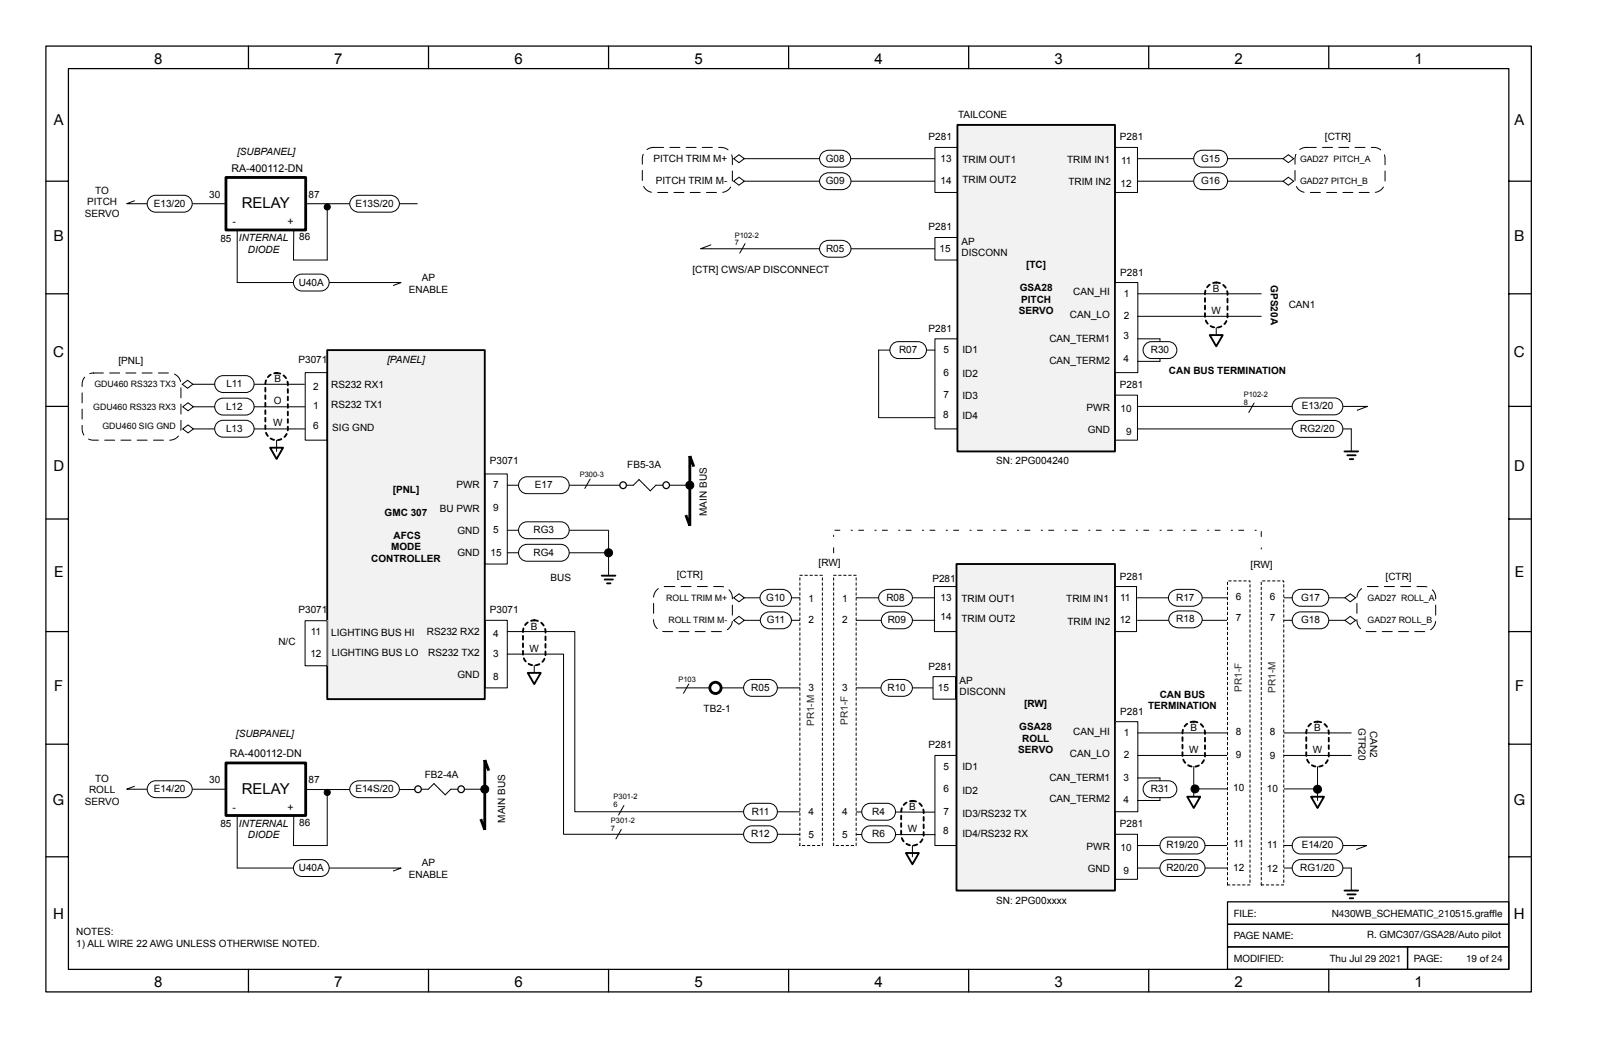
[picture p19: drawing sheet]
<svg xmlns="http://www.w3.org/2000/svg" width="432mm" height="279mm" viewBox="0 0 432 279" stroke-linecap="round" stroke-linejoin="round" font-family="sans-serif">
<defs><g id="words">
<g font-size="4">
<text x="41.3" y="17">8</text>
<text x="89.6" y="17">7</text>
<text x="137.9" y="17">6</text>
<text x="186.1" y="17">5</text>
<text x="234.4" y="17">4</text>
<text x="282.6" y="17">3</text>
<text x="330.9" y="17">2</text>
<text x="379.2" y="17">1</text>
<text x="14.4" y="33.5">A</text>
<text x="405.9" y="33.5">A</text>
<text x="64.8" y="55.8">RELAY</text>
<text x="14.3" y="64.5">B</text>
<text x="405.9" y="64.5">B</text>
<text x="14.3" y="95.5">C</text>
<text x="405.8" y="95.5">C</text>
<text x="14.3" y="126.1">D</text>
<text x="405.8" y="126.1">D</text>
<text x="14.5" y="154.6">E</text>
<text x="406" y="154.6">E</text>
<text x="14.6" y="185.1">F</text>
<text x="406.1" y="185.1">F</text>
<text x="14.2" y="215.7">G</text>
<text x="64.8" y="212.7">RELAY</text>
<text x="405.7" y="215.7">G</text>
<text x="14.3" y="246.2">H</text>
<text x="405.8" y="246.2">H</text>
<text x="41.3" y="264.4">8</text>
<text x="89.6" y="264.4">7</text>
<text x="137.9" y="264.4">6</text>
<text x="186.1" y="264.4">5</text>
<text x="234.4" y="264.4">4</text>
<text x="282.6" y="264.4">3</text>
<text x="330.9" y="264.4">2</text>
<text x="379.2" y="264.4">1</text>
</g>
<g font-size="2.8">
<text x="62" y="46.1">RA-400112-DN</text>
<text x="62.4" y="60.4">-</text>
<text x="77.1" y="60.4">+</text>
<text x="61.6" y="202.9">RA-400112-DN</text>
<text x="62.4" y="217.2">-</text>
<text x="77.1" y="217.2">+</text>
</g>
<g font-size="2.7">
<text x="256.8" y="31.6">TAILCONE</text>
<text x="63.6" y="41.5">[SUBPANEL]</text>
<text x="248.9" y="37.6">P281</text>
<text x="300.2" y="37.6">P281</text>
<text x="355.1" y="37.6">[CTR]</text>
<text x="175.1" y="43.3">PITCH TRIM M+</text>
<text x="221.3" y="43.3">G08</text>
<text x="252.1" y="43.3">13</text>
<text x="258" y="43.6">TRIM OUT1</text>
<text x="286" y="43.6">TRIM IN1</text>
<text x="300.5" y="44.1">11</text>
<text x="322" y="43.3">G15</text>
<text x="25.5" y="51.9">TO</text>
<text x="56.1" y="52.9">30</text>
<text x="82.7" y="52.9">87</text>
<text x="175.8" y="49.3">PITCH TRIM M-</text>
<text x="221.3" y="49.3">G09</text>
<text x="252.1" y="49.3">14</text>
<text x="258" y="49">TRIM OUT2</text>
<text x="286.4" y="49.7">TRIM IN2</text>
<text x="300.4" y="50.1">12</text>
<text x="322" y="49.3">G16</text>
<text x="22.7" y="58.1">SERVO</text>
<text x="23.4" y="55">PITCH</text>
<text x="41.2" y="55.4">E13/20</text>
<text x="95.3" y="55.4">E13S/20</text>
<text x="59.1" y="64.8">85</text>
<text x="64" y="64.6">INTERNAL</text>
<text x="80.2" y="64.4">86</text>
<text x="248.9" y="61.7">P281</text>
<text x="257.7" y="65.5">AP</text>
<text x="66.4" y="67.7">DIODE</text>
<text x="221.4" y="67.4">R05</text>
<text x="251.9" y="67.4">15</text>
<text x="257.7" y="68.7">DISCONN</text>
<text x="275.1" y="71.8">[TC]</text>
<text x="80.1" y="76.5">U40A</text>
<text x="113.1" y="75.3">AP</text>
<text x="185.6" y="73.1">[CTR] CWS/AP DISCONNECT</text>
<text x="273.3" y="77.9">GSA28</text>
<text x="300.3" y="73.8">P281</text>
<text x="340.6" y="76.4" transform="rotate(90 340.6 76.4)">GPS20A</text>
<text x="109.6" y="78.4">ENABLE</text>
<text x="273.7" y="81.1">PITCH</text>
<text x="287.7" y="79.1">CAN_HI</text>
<text x="301.2" y="79.5">1</text>
<text x="325.1" y="78.2">B</text>
<text x="345.4" y="82.5">CAN1</text>
<text x="248.9" y="88.9">P281</text>
<text x="273.1" y="84.2">SERVO</text>
<text x="286.8" y="85.2">CAN_LO</text>
<text x="301.2" y="85.5">2</text>
<text x="324.7" y="84.1">W</text>
<text x="241" y="94.6">R07</text>
<text x="252.9" y="94.6">5</text>
<text x="258" y="94.6">ID1</text>
<text x="281.3" y="91.7">CAN_TERM1</text>
<text x="301.1" y="90.8">3</text>
<text x="308.5" y="94.6">R30</text>
<text x="31.7" y="97.6">[PNL]</text>
<text x="80" y="97.3">P3071</text>
<text x="103.8" y="97.3">[PANEL]</text>
<text x="252.9" y="100.6">6</text>
<text x="258" y="100.9">ID2</text>
<text x="281.3" y="97.4">CAN_TERM2</text>
<text x="301.1" y="96.8">4</text>
<text x="313.3" y="100.3">CAN BUS TERMINATION</text>
<text x="60.7" y="103.7">L11</text>
<text x="73.6" y="102.4">B</text>
<text x="83.9" y="104.4">2</text>
<text x="88.8" y="104">RS232 RX1</text>
<text x="252.9" y="106.6">7</text>
<text x="258" y="107">ID3</text>
<text x="300.2" y="104">P281</text>
<text x="60.6" y="109.7">L12</text>
<text x="73.4" y="108.1">O</text>
<text x="83.9" y="109.7">1</text>
<text x="88.8" y="109.3">RS232 TX1</text>
<text x="252.8" y="111.9">8</text>
<text x="258" y="112.3">ID4</text>
<text x="291.3" y="110">PWR</text>
<text x="300.4" y="110.4">10</text>
<text x="348.9" y="109.7">E13/20</text>
<text x="60.6" y="115.6">L13</text>
<text x="73.2" y="114.2">W</text>
<text x="83.9" y="114.9">6</text>
<text x="89" y="115.4">SIG GND</text>
<text x="291.5" y="116">GND</text>
<text x="301.9" y="116.4">9</text>
<text x="348.5" y="115.7">RG2/20</text>
<text x="131.3" y="124.4">P3071</text>
<text x="168.1" y="125.5">FB5-3A</text>
<text x="267" y="124.4">SN: 2PG004240</text>
<text x="122.3" y="130.8">PWR</text>
<text x="132.2" y="130.8">7</text>
<text x="143.4" y="130.8">E17</text>
<text x="105.2" y="132.1">[PNL]</text>
<text x="117.9" y="137.1">BU PWR</text>
<text x="132.2" y="136.8">9</text>
<text x="103.1" y="138.2">GMC 307</text>
<text x="122.6" y="143.2">GND</text>
<text x="132.2" y="142.8">5</text>
<text x="143" y="142.8">RG3</text>
<text x="189.5" y="138.2" transform="rotate(-90 189.5 138.2)">MAIN BUS</text>
<text x="104.8" y="147.5">MODE</text>
<text x="105.5" y="144.3">AFCS</text>
<text x="122.6" y="148.9">GND</text>
<text x="131.5" y="148.9">15</text>
<text x="143" y="148.9">RG4</text>
<text x="99.5" y="150.6">CONTROLLER</text>
<text x="147.5" y="155.7">BUS</text>
<text x="181.4" y="154.9">[CTR]</text>
<text x="219.4" y="151.6">[RW]</text>
<text x="249.9" y="156">P281</text>
<text x="300.2" y="155.2">P281</text>
<text x="335.2" y="152.2">[RW]</text>
<text x="371.4" y="155.2">[CTR]</text>
<text x="205.4" y="160.9">G10</text>
<text x="216.7" y="161.3">1</text>
<text x="225.7" y="161.3">1</text>
<text x="237.6" y="160.9">R08</text>
<text x="252.1" y="160.9">13</text>
<text x="257.7" y="161.3">TRIM OUT1</text>
<text x="285.8" y="161.3">TRIM IN1</text>
<text x="300.2" y="160.9">11</text>
<text x="315.2" y="160.9">R17</text>
<text x="331.3" y="160.6">6</text>
<text x="340.3" y="160.8">6</text>
<text x="348.7" y="160.9">G17</text>
<text x="80" y="164.3">P3071</text>
<text x="131.3" y="164.3">P3071</text>
<text x="205.5" y="167">G11</text>
<text x="216.7" y="167">2</text>
<text x="225.7" y="167">2</text>
<text x="237.9" y="167">R09</text>
<text x="252.1" y="166.2">14</text>
<text x="257.7" y="166.6">TRIM OUT2</text>
<text x="286.1" y="167.3">TRIM IN2</text>
<text x="300.1" y="167">12</text>
<text x="315.3" y="166.7">R18</text>
<text x="331.3" y="166.3">7</text>
<text x="340.3" y="166.5">7</text>
<text x="348.7" y="167">G18</text>
<text x="74.6" y="172.7">N/C</text>
<text x="83.3" y="170.1">11</text>
<text x="88.8" y="170.4">LIGHTING BUS HI</text>
<text x="114.4" y="170">RS232 RX2</text>
<text x="132.2" y="170.7">4</text>
<text x="142.3" y="168.7">B</text>
<text x="83.2" y="176">12</text>
<text x="88.9" y="175.6">LIGHTING BUS LO</text>
<text x="114.8" y="175.7">RS232 TX2</text>
<text x="132.2" y="176">3</text>
<text x="141.9" y="174.6">W</text>
<text x="248.9" y="179.4">P281</text>
<text x="122.6" y="181.7">GND</text>
<text x="132.2" y="182.1">8</text>
<text x="201.4" y="185.1">R05</text>
<text x="216.7" y="185.1">3</text>
<text x="225.7" y="185.1">3</text>
<text x="237.9" y="185.1">R10</text>
<text x="251.4" y="185.1">15</text>
<text x="257.2" y="183.2">AP</text>
<text x="188.6" y="190.8">TB2-1</text>
<text x="257.2" y="186.3">DISCONN</text>
<text x="274.5" y="189.5">[RW]</text>
<text x="300.3" y="191.4">P281</text>
<text x="307.7" y="190">TERMINATION</text>
<text x="310.8" y="186.9">CAN BUS</text>
<text x="63.2" y="197.6">[SUBPANEL]</text>
<text x="273.2" y="195.6">GSA28</text>
<text x="287.7" y="196.8">CAN_HI</text>
<text x="301.2" y="197.1">1</text>
<text x="319.1" y="195.9">B</text>
<text x="331.3" y="196.8">8</text>
<text x="340.3" y="197">8</text>
<text x="352.2" y="195.9">B</text>
<text x="364.2" y="195" transform="rotate(90 364.2 195)">GTR20</text>
<text x="367.3" y="195.8" transform="rotate(90 367.3 195.8)">CAN2</text>
<text x="248.9" y="200.5">P281</text>
<text x="272.9" y="201.8">SERVO</text>
<text x="274" y="198.7">ROLL</text>
<text x="286.8" y="202.8">CAN_LO</text>
<text x="301.2" y="203.2">2</text>
<text x="318.7" y="201.8">W</text>
<text x="331.3" y="203.2">9</text>
<text x="340.3" y="203.3">9</text>
<text x="351.9" y="201.8">W</text>
<text x="25.5" y="209.4">TO</text>
<text x="56.1" y="209.8">30</text>
<text x="82.7" y="209.8">87</text>
<text x="113.8" y="208.4">FB2-4A</text>
<text x="252.9" y="206.2">5</text>
<text x="258" y="206.3">ID1</text>
<text x="281.3" y="209.2">CAN_TERM1</text>
<text x="301.1" y="209.2">3</text>
<text x="22.7" y="215.7">SERVO</text>
<text x="23.9" y="212.5">ROLL</text>
<text x="41.2" y="212.2">E14/20</text>
<text x="95.3" y="212.2">E14S/20</text>
<text x="252.9" y="212.2">6</text>
<text x="258" y="212.7">ID2</text>
<text x="281.3" y="214.9">CAN_TERM2</text>
<text x="301.1" y="215.2">4</text>
<text x="308.5" y="212.2">R31</text>
<text x="330.5" y="211.9">10</text>
<text x="339.6" y="212">10</text>
<text x="59.1" y="221.6">85</text>
<text x="64" y="221.5">INTERNAL</text>
<text x="80.2" y="221.3">86</text>
<text x="135.4" y="220.4" transform="rotate(-90 135.4 220.4)">MAIN BUS</text>
<text x="201.5" y="218.2">R11</text>
<text x="216.7" y="218.2">4</text>
<text x="225.7" y="218.2">4</text>
<text x="233.8" y="218.2">R4</text>
<text x="243.7" y="217.1">B</text>
<text x="252.9" y="218.2">7</text>
<text x="258" y="218.7">ID3/RS232 TX</text>
<text x="300.2" y="221.6">P281</text>
<text x="66.4" y="224.6">DIODE</text>
<text x="201.4" y="224.3">R12</text>
<text x="216.7" y="224.6">5</text>
<text x="225.7" y="224.6">5</text>
<text x="233.8" y="224.3">R6</text>
<text x="243.3" y="223">W</text>
<text x="252.8" y="223.5">8</text>
<text x="258" y="224.1">ID4/RS232 RX</text>
<text x="291.3" y="227.6">PWR</text>
<text x="312.6" y="227.3">R19/20</text>
<text x="330.6" y="227">11</text>
<text x="339.7" y="227.1">11</text>
<text x="348.9" y="227.3">E14/20</text>
<text x="80.1" y="233.3">U40A</text>
<text x="113.1" y="232.1">AP</text>
<text x="291.5" y="233.7">GND</text>
<text x="300.4" y="228">10</text>
<text x="312.6" y="233.3">R20/20</text>
<text x="330.5" y="233.3">12</text>
<text x="339.6" y="233.5">12</text>
<text x="348.5" y="233.3">RG1/20</text>
<text x="109.6" y="235.2">ENABLE</text>
<text x="301.1" y="234.1">9</text>
<text x="267" y="242">SN: 2PG00xxxx</text>
<text x="330.7" y="245.6">FILE:</text>
<text x="356.9" y="245.6">N430WB_SCHEMATIC_210515.grafe</text>
<text x="399.2" y="245.6">f</text>
<text x="399.2" y="245.6">l</text>
<text x="20.4" y="250.5">NOTES:</text>
<text x="330.7" y="251.6">PAGE NAME:</text>
<text x="366.5" y="251.2">R. GMC307/GSA28/Auto pilot</text>
<text x="20.4" y="253.6">1) ALL WIRE 22 AWG UNLESS OTHERWISE NOTED.</text>
<text x="330.7" y="257.6">MODIFIED:</text>
<text x="356.4" y="257.6">Thu Jul 29 2021</text>
<text x="378.9" y="257.6">PAGE:</text>
<text x="393" y="257.6">19 of 24</text>
</g>
<g font-size="2.7" fill="#262626">
<text x="332.8" y="185.3" transform="rotate(-90 332.8 185.3)">PR1-F</text>
<text x="341.9" y="185.6" transform="rotate(-90 341.9 185.6)">PR1-M</text>
<text x="218.2" y="194.5" transform="rotate(-90 218.2 194.5)">PR1-M</text>
<text x="227.3" y="194.2" transform="rotate(-90 227.3 194.2)">PR1-F</text>
</g>
<g font-size="2.3">
<text x="348.4" y="43.3">GAD27 PITCH_A</text>
<text x="348.4" y="49.3">GAD27 PITCH_B</text>
<text x="25.3" y="103.7">GDU460 RS323 TX3</text>
<text x="25" y="109.8">GDU460 RS323 RX3</text>
<text x="27.5" y="114.9">GDU460 SIG GND</text>
<text x="178.6" y="160.9">ROLL TRIM M+</text>
<text x="366.5" y="160.9">GAD27 ROLL_A</text>
<text x="179.2" y="167">ROLL TRIM M-</text>
<text x="366.5" y="167">GAD27 ROLL_B</text>
</g>
<g font-size="2">
<text x="196.9" y="63.6">P102-2</text>
<text x="196.9" y="65.7">7</text>
<text x="333.4" y="106.3">P102-2</text>
<text x="333.4" y="108.4">8</text>
<text x="155.4" y="127.7">P300-3</text>
<text x="181.8" y="182.6">P103</text>
<text x="164.5" y="214.1">P301-2</text>
<text x="163.7" y="220.5">P301-2</text>
<text x="164.5" y="216.2">6</text>
<text x="163.7" y="222.6">7</text>
</g>
</g></defs>
<g fill="none" stroke="#000" stroke-width=".27">
<path d="M196.7 48.5l1.4-1 1.4 1-1.4 1.1zM196.7 42.5l1.4-1.1 1.4 1.1-1.4 1.1zM199.5 48.5h51.1M199.5 42.5h51.1M190.6 65.6l-2.8 1h62.8M243.9 184.3h6.7M321.4 211.3h32.1M304.9 226.5h61.5l-2.9 1.1"/>
<circle cx="320.3" cy="211.3" r="1.07"/>
</g>
<circle cx="320.3" cy="211.3" r="1.07" fill="#000"/>
<path d="M250.6 90.8h6v24.1h-6z" fill="#fff"/>
<path d="M250.6 90.8h6v24.1h-6z" fill="none" stroke="#000" stroke-width=".27"/>
<path d="M130.1 166.2h5.9v18.1h-5.9z" fill="#fff"/>
<path d="M130.1 166.2h5.9v18.1h-5.9z" fill="none" stroke="#000" stroke-width=".27"/>
<path d="M81.8 99.8h5.9v18.1h-5.9z" fill="#fff"/>
<path d="M81.8 99.8h5.9v18.1h-5.9z" fill="none" stroke="#000" stroke-width=".27"/>
<path d="M129.9 127h6.1v24.1h-6.1z" fill="#fff"/>
<path d="M129.9 127h6.1v24.1h-6.1z" fill="none" stroke="#000" stroke-width=".27"/>
<path d="M250.6 63.6h6v6.1h-6z" fill="#fff"/>
<path d="M250.6 63.6h6v6.1h-6z" fill="none" stroke="#000" stroke-width=".27"/>
<path d="M250.6 202.4h6v24.1h-6z" fill="#fff"/>
<path d="M250.6 202.4h6v24.1h-6z" fill="none" stroke="#000" stroke-width=".27"/>
<path d="M298.8 223.5h6.1v12h-6.1z" fill="#fff"/>
<path d="M298.8 223.5h6.1v12h-6.1z" fill="none" stroke="#000" stroke-width=".27"/>
<path d="M298.8 105.9h6.1v12h-6.1z" fill="#fff"/>
<path d="M298.8 105.9h6.1v12h-6.1z" fill="none" stroke="#000" stroke-width=".27"/>
<path d="M250.5 157.1h5.9v12.1h-5.9z" fill="#fff"/>
<path d="M250.5 157.1h5.9v12.1h-5.9z" fill="none" stroke="#000" stroke-width=".27"/>
<path d="M298.8 39.5h6.1v12.1h-6.1z" fill="#fff"/>
<path d="M298.8 39.5h6.1v12.1h-6.1z" fill="none" stroke="#000" stroke-width=".27"/>
<path d="M250.6 39.5h6v12.1h-6z" fill="#fff"/>
<path d="M250.6 39.5h6v12.1h-6z" fill="none" stroke="#000" stroke-width=".27"/>
<path d="M256.6 33.5h42.2v87.4h-42.2z" fill="#f2f2f2"/>
<path d="M256.6 33.5h42.2v87.4h-42.2z" fill="none" stroke="#000" stroke-width=".5"/>
<path d="M298.6 157.1h6v12.1h-6z" fill="#fff"/>
<path d="M298.6 157.1h6v12.1h-6z" fill="none" stroke="#000" stroke-width=".27"/>
<path d="M256.4 151.1h42.4v87.5h-42.4z" fill="#f2f2f2"/>
<path d="M256.4 151.1h42.4v87.5h-42.4z" fill="none" stroke="#000" stroke-width=".5"/>
<path d="M196.7 166.2l1.4-1.1 1.4 1.1-1.4 1zM196.7 160.1l1.4-1 1.4 1-1.4 1.1zM199.5 166.2h51.1M199.5 160.1h51" fill="none" stroke="#000" stroke-width=".27"/>
<path d="M176.3 157.8l1.2-.6 .7-.1h15.1a3 3 0 0 1 3 3v6.1a3 3 0 0 1-3 3h-15.1a3 3 0 0 1-3-3v-6.1a3 3 0 0 1 1.1-2.3z" fill="#fff"/>
<path d="M175.8 158.3a3 3 0 0 1 2.4-1.2h15.1a3 3 0 0 1 3 3v6.1a3 3 0 0 1-3 3h-15.1a3 3 0 0 1-3-3v-6.1l.1-.6z" fill="none" stroke="#000" stroke-width=".27" stroke-dasharray="2.7 1.7"/>
<path d="M172.8 40.6a3 3 0 0 1 2.4-1.1h18.1a3 3 0 0 1 3 3v6a3 3 0 0 1-3 3.1h-18.1a3 3 0 0 1-3-3.1v-6v-.7z" fill="#fff"/>
<path d="M173.3 40.2l1.2-.6 .7-.1h18.1a3 3 0 0 1 3 3v6a3 3 0 0 1-3 3.1h-18.1a3 3 0 0 1-3-3.1v-6a3 3 0 0 1 1.1-2.3z" fill="none" stroke="#000" stroke-width=".27" stroke-dasharray="2.7 1.7"/>
<path d="M220.2 41.1a2.6 2.6 0 0 1 2-.9h3.3a2.27 2.27 0 0 1 2.5 2.3 2.27 2.27 0 0 1-2.5 2.3h-3.3a2.25 2.25 0 0 1-2.2-1.2 2.25 2.25 0 0 1 .2-2.5z" fill="#fff"/>
<path d="M220.2 41.1a2.6 2.6 0 0 1 2-.9h3.3a2.27 2.27 0 0 1 2.5 2.3 2.27 2.27 0 0 1-2.5 2.3h-3.3a2.25 2.25 0 0 1-2.2-1.2 2.25 2.25 0 0 1 .2-2.5z" fill="none" stroke="#000" stroke-width=".27"/>
<path d="M220.2 47.1a2.64 2.64 0 0 1 2-.8h3.4a2.28 2.28 0 0 1 2.5 2.2 2.28 2.28 0 0 1-2.5 2.3h-3.4a2.25 2.25 0 0 1-2.2-1.2 2.25 2.25 0 0 1 .2-2.5z" fill="#fff"/>
<path d="M220.2 47.1a2.64 2.64 0 0 1 2-.8h3.4a2.28 2.28 0 0 1 2.5 2.2 2.28 2.28 0 0 1-2.5 2.3h-3.4a2.25 2.25 0 0 1-2.2-1.2 2.25 2.25 0 0 1 .2-2.5z" fill="none" stroke="#000" stroke-width=".27"/>
<path d="M348.2 40.2l1.2-.6 .7-.1h18.1a3 3 0 0 1 3 3v6a3 3 0 0 1-3 3.1h-18.1a3 3 0 0 1-3-3.1v-6a3 3 0 0 1 1.1-2.3z" fill="#fff"/>
<path d="M348.2 40.2l1.2-.6 .7-.1h18.1a3 3 0 0 1 3 3v6a3 3 0 0 1-3 3.1h-18.1a3 3 0 0 1-3-3.1v-6a3 3 0 0 1 1.1-2.3z" fill="none" stroke="#000" stroke-width=".27" stroke-dasharray="2.7 1.7"/>
<path d="M329 42.5h14.9M329 48.5h14.9M343.9 42.5l1.4-1.1 1.5 1.1-1.5 1.1zM343.9 48.5l1.4-1 1.5 1-1.5 1.1z" fill="none" stroke="#000" stroke-width=".27"/>
<path d="M364.4 158.3a3 3 0 0 1 2.3-1.2h15.1a3 3 0 0 1 3 3v6.1a3 3 0 0 1-3 3h-15.1a3 3 0 0 1-3-3v-6.1l.1-.6z" fill="#fff"/>
<path d="M364.8 157.8l1.2-.6 .7-.1h15.1a3 3 0 0 1 3 3v6.1a3 3 0 0 1-3 3h-15.1a3 3 0 0 1-3-3v-6.1a3 3 0 0 1 1.1-2.3z" fill="none" stroke="#000" stroke-width=".27" stroke-dasharray="2.7 1.7"/>
<path d="M304.9 160.1h55.6M304.9 166.2h55.6M360.5 160.1l1.4-1 1.4 1-1.4 1.1zM360.5 166.2l1.4-1.1 1.4 1.1-1.4 1z" fill="none" stroke="#000" stroke-width=".27"/>
<path d="M347 158.5l1-.5 .6-.1h5.3a2.26 2.26 0 0 1 2.3 2.2 2.26 2.26 0 0 1-2.3 2.3h-5.3a2.26 2.26 0 0 1-2.1-1.4 2.26 2.26 0 0 1 .5-2.5z" fill="#fff"/>
<path d="M347 158.5l1-.5 .6-.1h5.3a2.26 2.26 0 0 1 2.3 2.2 2.26 2.26 0 0 1-2.3 2.3h-5.3a2.26 2.26 0 0 1-2.1-1.4 2.26 2.26 0 0 1 .5-2.5z" fill="none" stroke="#000" stroke-width=".27"/>
<path d="M347 164.6l1-.6 .6-.1h5.3a2.26 2.26 0 0 1 2.3 2.3 2.26 2.26 0 0 1-2.3 2.2h-5.3a2.26 2.26 0 0 1-2.1-1.4 2.26 2.26 0 0 1 .5-2.4z" fill="#fff"/>
<path d="M347 164.6l1-.6 .6-.1h5.3a2.26 2.26 0 0 1 2.3 2.3 2.26 2.26 0 0 1-2.3 2.2h-5.3a2.26 2.26 0 0 1-2.1-1.4 2.26 2.26 0 0 1 .5-2.4z" fill="none" stroke="#000" stroke-width=".27"/>
<path d="M298.9 193.3h6.1v24.2h-6.1z" fill="#fff"/>
<path d="M298.9 193.3h6.1v24.2h-6.1zM305 196.3h57.2M305 202.4h57.2M320 205.4v9" fill="none" stroke="#000" stroke-width=".27"/>
<path d="M317.6 194.5a3 3 0 0 1 3.4-1 3 3 0 0 1 2 2.8v6.1a3 3 0 0 1-3 3 3 3 0 0 1-3.1-3v-6.1l.1-.7z" fill="none" stroke="#000" stroke-width=".5" stroke-dasharray="1 1"/>
<path d="M318.2 213.4h3.5l-1.7 3z" fill="#fff"/>
<path d="M318.2 213.4h3.5l-1.7 3z" fill="none" stroke="#000" stroke-width=".5"/>
<path d="M298.9 75.7h6.1v24.1h-6.1z" fill="#fff"/>
<path d="M298.9 75.7h6.1v24.1h-6.1zM329 78.7h9.1M326 87.8v3M329 84.7h9.1" fill="none" stroke="#000" stroke-width=".27"/>
<path d="M323.6 76.8a3 3 0 0 1 3.4-.9 3 3 0 0 1 2 2.8v6a3 3 0 0 1-3 3.1 3 3 0 0 1-3-3.1v-6l.1-.7z" fill="none" stroke="#000" stroke-width=".5" stroke-dasharray="1 1"/>
<path d="M324.3 89.8h3.4l-1.7 3z" fill="#fff"/>
<path d="M324.3 89.8h3.4l-1.7 3z" fill="none" stroke="#000" stroke-width=".5"/>
<path d="M250.6 93.8h-15.1v18.1h15.1M304.9 114.9h57.3v6M304.9 232.5h57.3v6.1" fill="none" stroke="#000" stroke-width=".27"/>
<path d="M129.9 206.4v13" fill="none" stroke="#000" stroke-width=".75"/>
<path d="M128.9 219.4l1 2.9v-2.9M129.9 206.4v-2.8l1.1 2.8" fill="none" stroke="#000" stroke-width=".75" stroke-linecap="butt"/>
<path d="M239.2 92.2l1-.6 .6-.1h5.3a2.26 2.26 0 0 1 2.2 2.3 2.26 2.26 0 0 1-2.2 2.2h-5.3a2.26 2.26 0 0 1-2.1-1.3 2.26 2.26 0 0 1 .5-2.5z" fill="#fff"/>
<path d="M239.2 92.2l1-.6 .6-.1h5.3a2.26 2.26 0 0 1 2.2 2.3 2.26 2.26 0 0 1-2.2 2.2h-5.3a2.26 2.26 0 0 1-2.1-1.3 2.26 2.26 0 0 1 .5-2.5zM205.3 217.5l45.2 .1M205.3 223.5l45.3 .1" fill="none" stroke="#000" stroke-width=".27"/>
<path d="M242.2 215.7a3 3 0 0 1 3.4-1 3 3 0 0 1 2 2.9v5.9a3 3 0 0 1-3 3 3 3 0 0 1-3.1-3v-5.9l.1-.7z" fill="none" stroke="#000" stroke-width=".5" stroke-dasharray="1 1"/>
<path d="M242.8 228.5h3.5l-1.7 3z" fill="#fff"/>
<path d="M242.8 228.5h3.5l-1.7 3z" fill="none" stroke="#000" stroke-width=".5"/>
<path d="M244.6 226.5v3" fill="none" stroke="#000" stroke-width=".27"/>
<path d="M231.6 215.9l1-.6 .6-.1h4.6a2.26 2.26 0 0 1 2.2 2.3 2.26 2.26 0 0 1-2.2 2.2h-4.6a2.26 2.26 0 0 1-2-1.4 2.26 2.26 0 0 1 .4-2.4z" fill="#fff"/>
<path d="M231.6 215.9l1-.6 .6-.1h4.6a2.26 2.26 0 0 1 2.2 2.3 2.26 2.26 0 0 1-2.2 2.2h-4.6a2.26 2.26 0 0 1-2-1.4 2.26 2.26 0 0 1 .4-2.4z" fill="none" stroke="#000" stroke-width=".27"/>
<path d="M231.6 221.9l1-.6 .6-.1h4.6a2.26 2.26 0 0 1 2.2 2.3 2.26 2.26 0 0 1-2.2 2.2h-4.6a2.26 2.26 0 0 1-2-1.3 2.26 2.26 0 0 1 .4-2.5z" fill="#fff"/>
<path d="M231.6 221.9l1-.6 .6-.1h4.6a2.26 2.26 0 0 1 2.2 2.3 2.26 2.26 0 0 1-2.2 2.2h-4.6a2.26 2.26 0 0 1-2-1.3 2.26 2.26 0 0 1 .4-2.5z" fill="none" stroke="#000" stroke-width=".27"/>
<path d="M250.1 181.3h6v6h-6z" fill="#fff"/>
<path d="M305.1 108.9h61.4l-2.8 1M181.2 184.3h62.9M250.1 181.3h6v6h-6z" fill="none" stroke="#000" stroke-width=".27"/>
<path d="M87.7 93.8h42.2v93.5h-42.2z" fill="#f2f2f2"/>
<path d="M87.7 93.8h42.2v93.5h-42.2z" fill="none" stroke="#000" stroke-width=".5"/>
<g fill="none" stroke="#000" stroke-width=".27">
<path d="M136 130h31M136 142h27.1M136 148.1h26M163.1 142.1v12.1"/>
<circle cx="163.1" cy="148.1" r="1.07"/>
</g>
<circle cx="163.1" cy="148.1" r="1.07" fill="#000"/>
<path d="M81.8 166.3h5.9v12h-5.9z" fill="#fff"/>
<path d="M48.9 102.9l1.4-1 1.4 1-1.4 1.1zM49 109l1.4-1.1 1.4 1.1-1.4 1zM51.7 102.9h29.9M51.8 109h29.9M81.8 166.3h5.9v12h-5.9zM136 175.2h15.1v48.3h54.2M136 169.2h18.1v48.3h51.2" fill="none" stroke="#000" stroke-width=".27"/>
<path d="M71.8 101.1a3 3 0 0 1 3.3-1 3 3 0 0 1 2.1 2.8v12a3 3 0 0 1-3.1 3 3 3 0 0 1-3-3v-12l.1-.7z" fill="none" stroke="#000" stroke-width=".5" stroke-dasharray="1 1"/>
<path d="M72.4 119.9h3.5l-1.8 3z" fill="#fff"/>
<path d="M72.4 119.9h3.5l-1.8 3z" fill="none" stroke="#000" stroke-width=".5"/>
<path d="M74.1 117.9v3" fill="none" stroke="#000" stroke-width=".27"/>
<path d="M22.7 101.1a3 3 0 0 1 2.3-1.2h20.5a3 3 0 0 1 3 3v12a3 3 0 0 1-3 3h-20.5a3 3 0 0 1-3-3v-12l.1-.7z" fill="#fff"/>
<path d="M22.7 101.1a3 3 0 0 1 2.3-1.2h20.5a3 3 0 0 1 3 3v12a3 3 0 0 1-3 3h-20.5a3 3 0 0 1-3-3v-12l.1-.7z" fill="none" stroke="#000" stroke-width=".27" stroke-dasharray="2.7 1.7"/>
<path d="M58.2 101.3l1-.6 .6-.1h6a2.26 2.26 0 0 1 2.3 2.3 2.26 2.26 0 0 1-2.3 2.2h-6a2.26 2.26 0 0 1-2.1-1.3 2.26 2.26 0 0 1 .5-2.5z" fill="#fff"/>
<path d="M58.2 101.3l1-.6 .6-.1h6a2.26 2.26 0 0 1 2.3 2.3 2.26 2.26 0 0 1-2.3 2.2h-6a2.26 2.26 0 0 1-2.1-1.3 2.26 2.26 0 0 1 .5-2.5z" fill="none" stroke="#000" stroke-width=".27"/>
<path d="M58.2 107.3l1-.6h.6h6a2.26 2.26 0 0 1 2.3 2.2 2.26 2.26 0 0 1-2.3 2.3h-6a2.26 2.26 0 0 1-2.1-1.4 2.26 2.26 0 0 1 .5-2.5z" fill="#fff"/>
<path d="M49 114.9l1.4-1.1 1.4 1.1-1.4 1.1zM51.8 114.9h29.9M58.2 107.3l1-.6h.6h6a2.26 2.26 0 0 1 2.3 2.2 2.26 2.26 0 0 1-2.3 2.3h-6a2.26 2.26 0 0 1-2.1-1.4 2.26 2.26 0 0 1 .5-2.5z" fill="none" stroke="#000" stroke-width=".27"/>
<path d="M58.2 113.2l1-.5 .6-.1h6a2.26 2.26 0 0 1 2.3 2.2 2.26 2.26 0 0 1-2.3 2.3h-6a2.26 2.26 0 0 1-2.1-1.4 2.26 2.26 0 0 1 .5-2.5z" fill="#fff"/>
<path d="M58.2 113.2l1-.5 .6-.1h6a2.26 2.26 0 0 1 2.3 2.2 2.26 2.26 0 0 1-2.3 2.3h-6a2.26 2.26 0 0 1-2.1-1.4 2.26 2.26 0 0 1 .5-2.5z" fill="none" stroke="#000" stroke-width=".27"/>
<path d="M161.3 154.2h3.6M162.1 155.2h2.2M162.7 156.3h.9" fill="none" stroke="#000" stroke-width=".5"/>
<path d="M347 224.9l1-.6 .6-.1h9.1a2.26 2.26 0 0 1 2.2 2.3 2.26 2.26 0 0 1-2.2 2.3h-9.1a2.26 2.26 0 0 1-2.1-1.4 2.26 2.26 0 0 1 .5-2.5z" fill="#fff"/>
<path d="M347 224.9l1-.6 .6-.1h9.1a2.26 2.26 0 0 1 2.2 2.3 2.26 2.26 0 0 1-2.2 2.3h-9.1a2.26 2.26 0 0 1-2.1-1.4 2.26 2.26 0 0 1 .5-2.5z" fill="none" stroke="#000" stroke-width=".27"/>
<path d="M347 230.9l1-.5 .6-.1h9.1a2.26 2.26 0 0 1 2.2 2.2 2.26 2.26 0 0 1-2.2 2.3h-9.1a2.26 2.26 0 0 1-2.1-1.4 2.26 2.26 0 0 1 .5-2.5z" fill="#fff"/>
<path d="M347 230.9l1-.5 .6-.1h9.1a2.26 2.26 0 0 1 2.2 2.2 2.26 2.26 0 0 1-2.2 2.3h-9.1a2.26 2.26 0 0 1-2.1-1.4 2.26 2.26 0 0 1 .5-2.5z" fill="none" stroke="#000" stroke-width=".27"/>
<path d="M347 107.3l1-.6 .6-.1h9.1a2.26 2.26 0 0 1 2.2 2.3 2.26 2.26 0 0 1-2.2 2.2h-9.1a2.26 2.26 0 0 1-2.1-1.4 2.26 2.26 0 0 1 .5-2.4z" fill="#fff"/>
<path d="M347 107.3l1-.6 .6-.1h9.1a2.26 2.26 0 0 1 2.2 2.3 2.26 2.26 0 0 1-2.2 2.2h-9.1a2.26 2.26 0 0 1-2.1-1.4 2.26 2.26 0 0 1 .5-2.4z" fill="none" stroke="#000" stroke-width=".27"/>
<path d="M347 113.3l1-.6 .6-.1h9.1a2.26 2.26 0 0 1 2.2 2.3 2.26 2.26 0 0 1-2.2 2.3h-9.1a2.26 2.26 0 0 1-2.1-1.4 2.26 2.26 0 0 1 .5-2.5z" fill="#fff"/>
<path d="M347 113.3l1-.6 .6-.1h9.1a2.26 2.26 0 0 1 2.2 2.3 2.26 2.26 0 0 1-2.2 2.3h-9.1a2.26 2.26 0 0 1-2.1-1.4 2.26 2.26 0 0 1 .5-2.5z" fill="none" stroke="#000" stroke-width=".27"/>
<path d="M360.4 120.9h3.6M361.1 122h2.3M361.8 123h.9M360.4 238.6h3.6M361.1 239.6h2.3M361.8 240.6h.9" fill="none" stroke="#000" stroke-width=".5"/>
<path d="M139.6 128.4l1-.6 .6-.1h9.1a2.26 2.26 0 0 1 2.3 2.3 2.26 2.26 0 0 1-2.3 2.2h-9.1a2.26 2.26 0 0 1-2-1.4 2.26 2.26 0 0 1 .4-2.4z" fill="#fff"/>
<path d="M139.6 128.4l1-.6 .6-.1h9.1a2.26 2.26 0 0 1 2.3 2.3 2.26 2.26 0 0 1-2.3 2.2h-9.1a2.26 2.26 0 0 1-2-1.4 2.26 2.26 0 0 1 .4-2.4z" fill="none" stroke="#000" stroke-width=".27"/>
<path d="M139.6 140.4l1-.5 .6-.1h9.1a2.26 2.26 0 0 1 2.3 2.2 2.26 2.26 0 0 1-2.3 2.3h-9.1a2.26 2.26 0 0 1-2-1.4 2.26 2.26 0 0 1 .4-2.5z" fill="#fff"/>
<path d="M139.6 140.4l1-.5 .6-.1h9.1a2.26 2.26 0 0 1 2.3 2.2 2.26 2.26 0 0 1-2.3 2.3h-9.1a2.26 2.26 0 0 1-2-1.4 2.26 2.26 0 0 1 .4-2.5z" fill="none" stroke="#000" stroke-width=".27"/>
<path d="M139.6 146.5l1-.6 .6-.1h9.1a2.26 2.26 0 0 1 2.3 2.3 2.26 2.26 0 0 1-2.3 2.2h-9.1a2.26 2.26 0 0 1-2-1.4 2.26 2.26 0 0 1 .4-2.4z" fill="#fff"/>
<path d="M304.9 42.5h24.1M139.6 146.5l1-.6 .6-.1h9.1a2.26 2.26 0 0 1 2.3 2.3 2.26 2.26 0 0 1-2.3 2.2h-9.1a2.26 2.26 0 0 1-2-1.4 2.26 2.26 0 0 1 .4-2.4z" fill="none" stroke="#000" stroke-width=".27"/>
<path d="M320.6 40.9l1-.6 .6-.1h4.5a2.26 2.26 0 0 1 2.3 2.3 2.26 2.26 0 0 1-2.3 2.3h-4.5a2.26 2.26 0 0 1-2.1-1.4 2.26 2.26 0 0 1 .5-2.5z" fill="#fff"/>
<path d="M304.9 48.5h24.1M320.6 40.9l1-.6 .6-.1h4.5a2.26 2.26 0 0 1 2.3 2.3 2.26 2.26 0 0 1-2.3 2.3h-4.5a2.26 2.26 0 0 1-2.1-1.4 2.26 2.26 0 0 1 .5-2.5z" fill="none" stroke="#000" stroke-width=".27"/>
<path d="M320.6 46.9l1-.5 .6-.1h4.5a2.26 2.26 0 0 1 2.3 2.2 2.26 2.26 0 0 1-2.3 2.3h-4.5a2.26 2.26 0 0 1-2.1-1.4 2.26 2.26 0 0 1 .5-2.5z" fill="#fff"/>
<path d="M320.6 46.9l1-.5 .6-.1h4.5a2.26 2.26 0 0 1 2.3 2.2 2.26 2.26 0 0 1-2.3 2.3h-4.5a2.26 2.26 0 0 1-2.1-1.4 2.26 2.26 0 0 1 .5-2.5zM305 78.7h24.1M304.9 84.7h24.1" fill="none" stroke="#000" stroke-width=".27"/>
<g fill="#fff">
<path d="M220.4 154.1h3v72.4h-3z"/>
<path d="M335 155.6h3.1v81.5h-3.1z"/>
<path d="M329 155.6h6v81.5h-6z"/>
</g>
<path d="M329 155.6h6v81.5h-6z" fill="none" stroke="#000" stroke-width=".27" stroke-dasharray=".7 .7"/>
<path d="M338.1 155.6h6v81.5h-6z" fill="#fff"/>
<path d="M338.1 155.6h6v81.5h-6z" fill="none" stroke="#000" stroke-width=".27" stroke-dasharray=".7 .7"/>
<path d="M204.3 158.7a2.64 2.64 0 0 1 1.9-.8h3.4a2.28 2.28 0 0 1 2.5 2.2 2.28 2.28 0 0 1-2.5 2.3h-3.4a2.25 2.25 0 0 1-2.2-1.2 2.25 2.25 0 0 1 .3-2.5z" fill="#fff"/>
<path d="M204.3 158.7a2.64 2.64 0 0 1 1.9-.8h3.4a2.28 2.28 0 0 1 2.5 2.2 2.28 2.28 0 0 1-2.5 2.3h-3.4a2.25 2.25 0 0 1-2.2-1.2 2.25 2.25 0 0 1 .3-2.5z" fill="none" stroke="#000" stroke-width=".27"/>
<path d="M204.3 164.8a2.6 2.6 0 0 1 2-.9h3.3a2.27 2.27 0 0 1 2.5 2.3 2.27 2.27 0 0 1-2.5 2.2h-3.3a2.25 2.25 0 0 1-2.2-1.1 2.25 2.25 0 0 1 .2-2.5z" fill="#fff"/>
<path d="M204.3 164.8a2.6 2.6 0 0 1 2-.9h3.3a2.27 2.27 0 0 1 2.5 2.3 2.27 2.27 0 0 1-2.5 2.2h-3.3a2.25 2.25 0 0 1-2.2-1.1 2.25 2.25 0 0 1 .2-2.5z" fill="none" stroke="#000" stroke-width=".27"/>
<path d="M236.1 158.7a2.94 2.94 0 0 1 2.1-.8h3.6a2.24 2.24 0 0 1 2.5 1.3 2.24 2.24 0 0 1-.8 2.7l-1.7 .5h-3.6a2.26 2.26 0 0 1-2.3-1.1 2.26 2.26 0 0 1 .2-2.6z" fill="#fff"/>
<path d="M236.1 158.7a2.94 2.94 0 0 1 2.1-.8h3.6a2.24 2.24 0 0 1 2.5 1.3 2.24 2.24 0 0 1-.8 2.7l-1.7 .5h-3.6a2.26 2.26 0 0 1-2.3-1.1 2.26 2.26 0 0 1 .2-2.6z" fill="none" stroke="#000" stroke-width=".27"/>
<path d="M236.8 164.8a2.6 2.6 0 0 1 1.9-.9h3.4a2.27 2.27 0 0 1 2.5 2.3 2.27 2.27 0 0 1-2.5 2.2h-3.4a2.25 2.25 0 0 1-2.2-1.1 2.25 2.25 0 0 1 .3-2.5z" fill="#fff"/>
<path d="M236.8 164.8a2.6 2.6 0 0 1 1.9-.9h3.4a2.27 2.27 0 0 1 2.5 2.3 2.27 2.27 0 0 1-2.5 2.2h-3.4a2.25 2.25 0 0 1-2.2-1.1 2.25 2.25 0 0 1 .3-2.5z" fill="none" stroke="#000" stroke-width=".27"/>
<path d="M313.8 158.7a2.94 2.94 0 0 1 2.1-.8h3.6a2.24 2.24 0 0 1 2.5 1.3 2.24 2.24 0 0 1-.8 2.7l-1.7 .5h-3.6a2.26 2.26 0 0 1-2.4-1.1 2.26 2.26 0 0 1 .3-2.6z" fill="#fff"/>
<path d="M313.8 158.7a2.94 2.94 0 0 1 2.1-.8h3.6a2.24 2.24 0 0 1 2.5 1.3 2.24 2.24 0 0 1-.8 2.7l-1.7 .5h-3.6a2.26 2.26 0 0 1-2.4-1.1 2.26 2.26 0 0 1 .3-2.6z" fill="none" stroke="#000" stroke-width=".27"/>
<path d="M313.9 164.5a2.89 2.89 0 0 1 2.1-.8h3.5a2.3 2.3 0 0 1 2.7 2.2 2.3 2.3 0 0 1-2.7 2.3h-3.5a2.26 2.26 0 0 1-2.4-1.1 2.26 2.26 0 0 1 .3-2.6z" fill="#fff"/>
<path d="M313.9 164.5a2.89 2.89 0 0 1 2.1-.8h3.5a2.3 2.3 0 0 1 2.7 2.2 2.3 2.3 0 0 1-2.7 2.3h-3.5a2.26 2.26 0 0 1-2.4-1.1 2.26 2.26 0 0 1 .3-2.6z" fill="none" stroke="#000" stroke-width=".27"/>
<path d="M236.7 182.9a2.64 2.64 0 0 1 2-.9h3.3a2.28 2.28 0 0 1 2.6 2.3 2.28 2.28 0 0 1-2.6 2.2h-3.3a2.25 2.25 0 0 1-2.3-1.1 2.25 2.25 0 0 1 .3-2.5z" fill="#fff"/>
<path d="M236.7 182.9a2.64 2.64 0 0 1 2-.9h3.3a2.28 2.28 0 0 1 2.6 2.3 2.28 2.28 0 0 1-2.6 2.2h-3.3a2.25 2.25 0 0 1-2.3-1.1 2.25 2.25 0 0 1 .3-2.5z" fill="none" stroke="#000" stroke-width=".27"/>
<path d="M200 215.9l1-.6 .6-.1h4.5a2.26 2.26 0 0 1 2.3 2.3 2.26 2.26 0 0 1-2.3 2.2h-4.5a2.26 2.26 0 0 1-2.1-1.4 2.26 2.26 0 0 1 .5-2.4z" fill="#fff"/>
<path d="M200 215.9l1-.6 .6-.1h4.5a2.26 2.26 0 0 1 2.3 2.3 2.26 2.26 0 0 1-2.3 2.2h-4.5a2.26 2.26 0 0 1-2.1-1.4 2.26 2.26 0 0 1 .5-2.4z" fill="none" stroke="#000" stroke-width=".27"/>
<path d="M200 221.9l1-.6 .6-.1h4.5a2.26 2.26 0 0 1 2.3 2.3 2.26 2.26 0 0 1-2.3 2.2h-4.5a2.26 2.26 0 0 1-2.1-1.3 2.26 2.26 0 0 1 .5-2.5z" fill="#fff"/>
<path d="M200 221.9l1-.6 .6-.1h4.5a2.26 2.26 0 0 1 2.3 2.3 2.26 2.26 0 0 1-2.3 2.2h-4.5a2.26 2.26 0 0 1-2.1-1.3 2.26 2.26 0 0 1 .5-2.5z" fill="none" stroke="#000" stroke-width=".27"/>
<path d="M311.6 224.9l1-.6 .6-.1h7.5a2.26 2.26 0 0 1 2.3 2.3 2.26 2.26 0 0 1-2.3 2.3h-7.5a2.26 2.26 0 0 1-2.1-1.4 2.26 2.26 0 0 1 .5-2.5z" fill="#fff"/>
<path d="M311.6 224.9l1-.6 .6-.1h7.5a2.26 2.26 0 0 1 2.3 2.3 2.26 2.26 0 0 1-2.3 2.3h-7.5a2.26 2.26 0 0 1-2.1-1.4 2.26 2.26 0 0 1 .5-2.5z" fill="none" stroke="#000" stroke-width=".27"/>
<path d="M311.6 230.9l1-.5 .6-.1h7.5a2.26 2.26 0 0 1 2.3 2.2 2.26 2.26 0 0 1-2.3 2.3h-7.5a2.26 2.26 0 0 1-2.1-1.4 2.26 2.26 0 0 1 .5-2.5z" fill="#fff"/>
<path d="M311.6 230.9l1-.5 .6-.1h7.5a2.26 2.26 0 0 1 2.3 2.2 2.26 2.26 0 0 1-2.3 2.3h-7.5a2.26 2.26 0 0 1-2.1-1.4 2.26 2.26 0 0 1 .5-2.5z" fill="none" stroke="#000" stroke-width=".27"/>
<path d="M220.2 65.2a2.64 2.64 0 0 1 2-.8h3.4a2.28 2.28 0 0 1 2.5 2.2 2.28 2.28 0 0 1-2.5 2.3h-3.4a2.25 2.25 0 0 1-2.2-1.2 2.25 2.25 0 0 1 .2-2.5z" fill="#fff"/>
<path d="M220.2 65.2a2.64 2.64 0 0 1 2-.8h3.4a2.28 2.28 0 0 1 2.5 2.2 2.28 2.28 0 0 1-2.5 2.3h-3.4a2.25 2.25 0 0 1-2.2-1.2 2.25 2.25 0 0 1 .2-2.5z" fill="none" stroke="#000" stroke-width=".27"/>
<path d="M214.4 154.1h6v72.4h-6z" fill="#fff"/>
<path d="M214.4 154.1h6v72.4h-6z" fill="none" stroke="#000" stroke-width=".27" stroke-dasharray=".7 .7"/>
<path d="M223.4 154.1h6.1v72.4h-6.1z" fill="#fff"/>
<path d="M223.4 154.1h6.1v72.4h-6.1z" fill="none" stroke="#000" stroke-width=".27" stroke-dasharray=".7 .7"/>
<path d="M304.9 90.8h6v6h-6M304.9 208.4h6v6h-6" fill="none" stroke="#000" stroke-width=".27"/>
<path d="M223.4 148.1v-6.1h114.7v6.1" fill="none" stroke="#000" stroke-width=".27" stroke-dasharray="1.3 3 .3 1.7"/>
<path d="M351.4 213.4h3.5l-1.8 3z" fill="#fff"/>
<path d="M351.4 213.4h3.5l-1.8 3z" fill="none" stroke="#000" stroke-width=".5"/>
<path d="M353.1 211.4v3" fill="none" stroke="#000" stroke-width=".27"/>
<path d="M307.1 209.8l.9-.6h.6h4.6a2.26 2.26 0 0 1 2.2 2.2 2.26 2.26 0 0 1-2.2 2.3h-4.6a2.26 2.26 0 0 1-2-1.4 2.26 2.26 0 0 1 .5-2.5z" fill="#fff"/>
<path d="M307.1 209.8l.9-.6h.6h4.6a2.26 2.26 0 0 1 2.2 2.2 2.26 2.26 0 0 1-2.2 2.3h-4.6a2.26 2.26 0 0 1-2-1.4 2.26 2.26 0 0 1 .5-2.5z" fill="none" stroke="#000" stroke-width=".27"/>
<path d="M307.1 92.2l.9-.6 .6-.1h4.6a2.26 2.26 0 0 1 2.2 2.3 2.26 2.26 0 0 1-2.2 2.2h-4.6a2.26 2.26 0 0 1-2-1.3 2.26 2.26 0 0 1 .5-2.5z" fill="#fff"/>
<path d="M307.1 92.2l.9-.6 .6-.1h4.6a2.26 2.26 0 0 1 2.2 2.3 2.26 2.26 0 0 1-2.2 2.2h-4.6a2.26 2.26 0 0 1-2-1.3 2.26 2.26 0 0 1 .5-2.5z" fill="none" stroke="#000" stroke-width=".27"/>
<path d="M200 182.7l1-.6 .6-.1h4.5a2.26 2.26 0 0 1 2.3 2.3 2.26 2.26 0 0 1-2.3 2.2h-4.5a2.26 2.26 0 0 1-2.1-1.4 2.26 2.26 0 0 1 .5-2.4z" fill="#fff"/>
<g fill="none" stroke="#000" stroke-width=".27">
<path d="M200 182.7l1-.6 .6-.1h4.5a2.26 2.26 0 0 1 2.3 2.3 2.26 2.26 0 0 1-2.3 2.2h-4.5a2.26 2.26 0 0 1-2.1-1.4 2.26 2.26 0 0 1 .5-2.4zM353.1 205.4v5"/>
<circle cx="353.1" cy="211.4" r="1.07"/>
</g>
<path d="M351.3 194a3 3 0 0 1 3.1-.4 3 3 0 0 1 1.8 2.7v6.1a3 3 0 0 1-3.1 3 3 3 0 0 1-3-3v-6.1a3 3 0 0 1 1.2-2.3z" fill="none" stroke="#000" stroke-width=".5" stroke-dasharray="1 1"/>
<circle cx="353.1" cy="211.4" r="1.07" fill="#000"/>
<circle cx="191.8" cy="184.3" r="1.51" fill="#fff"/>
<circle cx="191.8" cy="184.3" r="1.51" fill="none" stroke="#000" stroke-width=".75"/>
<path d="M199.7 65.3l-1.4 2.5M336.1 108l-1.4 2.5M158.2 128.3l-1.4 2.6M143.2 178.2v3.1M167.2 215.8l-1.4 2.5M166.5 222.2l-1.4 2.5" fill="none" stroke="#000" stroke-width=".27"/>
<path d="M140.8 167.3a3 3 0 0 1 3.4-1 3 3 0 0 1 2 2.9v6a3 3 0 0 1-3 3 3 3 0 0 1-3-3v-6l.1-.7z" fill="none" stroke="#000" stroke-width=".5" stroke-dasharray="1 1"/>
<path d="M141.5 180.3h3.4l-1.7 3z" fill="#fff"/>
<path d="M141.5 180.3h3.4l-1.7 3z" fill="none" stroke="#000" stroke-width=".5"/>
<path d="M63.6 218.3v14.2h15.1M88.2 232.5h19.3l-2.1 .9" fill="none" stroke="#000" stroke-width=".27"/>
<path d="M79.3 230.9l1-.5 .6-.1h5.1a2.26 2.26 0 0 1 2.2 2.2 2.26 2.26 0 0 1-2.2 2.3h-5.1a2.26 2.26 0 0 1-2.1-1.4 2.26 2.26 0 0 1 .5-2.5z" fill="#fff"/>
<g fill="none" stroke="#000" stroke-width=".27">
<path d="M81.3 211.5h31.2M87.7 213.1v13.4h-9v-8.1M79.3 230.9l1-.5 .6-.1h5.1a2.26 2.26 0 0 1 2.2 2.2 2.26 2.26 0 0 1-2.2 2.3h-5.1a2.26 2.26 0 0 1-2.1-1.4 2.26 2.26 0 0 1 .5-2.5z"/>
<circle cx="87.7" cy="212.3" r=".82"/>
</g>
<circle cx="87.7" cy="212.3" r=".82" fill="#000"/>
<path d="M94.3 210a2.59 2.59 0 0 1 1.9-.8h8.4a2.27 2.27 0 0 1 2.4 2.2 2.27 2.27 0 0 1-2.4 2.3h-8.4a2.25 2.25 0 0 1-2.2-1.2 2.25 2.25 0 0 1 .3-2.5z" fill="#fff"/>
<path d="M94.3 210a2.59 2.59 0 0 1 1.9-.8h8.4a2.27 2.27 0 0 1 2.4 2.2 2.27 2.27 0 0 1-2.4 2.3h-8.4a2.25 2.25 0 0 1-2.2-1.2 2.25 2.25 0 0 1 .3-2.5z" fill="none" stroke="#000" stroke-width=".27"/>
<path d="M60.6 204.4h21.3v14.1h-21.3z" fill="#fff"/>
<path d="M60.6 204.4h21.3v14.1h-21.3z" fill="none" stroke="#000" stroke-width=".75"/>
<path d="M36.1 210.6l-2.2 .8h26.7" fill="none" stroke="#000" stroke-width=".27"/>
<path d="M40.1 209.8l1-.6h.6h7.6a2.26 2.26 0 0 1 2.2 2.2 2.26 2.26 0 0 1-2.2 2.3h-7.6a2.26 2.26 0 0 1-2.1-1.4 2.26 2.26 0 0 1 .5-2.5z" fill="#fff"/>
<path d="M63.6 61.5v14.2h15.1M88.2 75.7h19.3l-2.1 .8M40.1 209.8l1-.6h.6h7.6a2.26 2.26 0 0 1 2.2 2.2 2.26 2.26 0 0 1-2.2 2.3h-7.6a2.26 2.26 0 0 1-2.1-1.4 2.26 2.26 0 0 1 .5-2.5z" fill="none" stroke="#000" stroke-width=".27"/>
<path d="M79.3 74.1l1-.6 .6-.1h5.1a2.26 2.26 0 0 1 2.2 2.3 2.26 2.26 0 0 1-2.2 2.3h-5.1a2.26 2.26 0 0 1-2.1-1.4 2.26 2.26 0 0 1 .5-2.5z" fill="#fff"/>
<g fill="none" stroke="#000" stroke-width=".27">
<path d="M80.6 54.6h31.2M87.7 56.2v13.5h-9v-8.2M79.3 74.1l1-.6 .6-.1h5.1a2.26 2.26 0 0 1 2.2 2.3 2.26 2.26 0 0 1-2.2 2.3h-5.1a2.26 2.26 0 0 1-2.1-1.4 2.26 2.26 0 0 1 .5-2.5z"/>
<circle cx="87.7" cy="55.4" r=".82"/>
</g>
<circle cx="87.7" cy="55.4" r=".82" fill="#000"/>
<path d="M94.3 53.2a2.59 2.59 0 0 1 1.9-.9h8.4a2.27 2.27 0 0 1 2.4 2.3 2.27 2.27 0 0 1-2.4 2.2h-8.4a2.25 2.25 0 0 1-2.2-1.2 2.25 2.25 0 0 1 .3-2.4z" fill="#fff"/>
<path d="M94.3 53.2a2.59 2.59 0 0 1 1.9-.9h8.4a2.27 2.27 0 0 1 2.4 2.3 2.27 2.27 0 0 1-2.4 2.2h-8.4a2.25 2.25 0 0 1-2.2-1.2 2.25 2.25 0 0 1 .3-2.4z" fill="none" stroke="#000" stroke-width=".27"/>
<path d="M60.6 47.5h21.3v14.1h-21.3z" fill="#fff"/>
<path d="M60.6 47.5h21.3v14.1h-21.3z" fill="none" stroke="#000" stroke-width=".75"/>
<path d="M36.1 53.8l-2.2 .8h26.7" fill="none" stroke="#000" stroke-width=".27"/>
<path d="M40.1 53l1-.6 .6-.1h7.6a2.26 2.26 0 0 1 2.2 2.3 2.26 2.26 0 0 1-2.2 2.2h-7.6a2.26 2.26 0 0 1-2.1-1.4 2.26 2.26 0 0 1 .5-2.4z" fill="#fff"/>
<g fill="none" stroke="#000" stroke-width=".27">
<path d="M40.1 53l1-.6 .6-.1h7.6a2.26 2.26 0 0 1 2.2 2.3 2.26 2.26 0 0 1-2.2 2.2h-7.6a2.26 2.26 0 0 1-2.1-1.4 2.26 2.26 0 0 1 .5-2.4zM167.9 130h1.9l1.5-1.5 3 3 1.5-1.5h1.9M178.9 130h4.9M123.9 211.4h5"/>
<circle cx="184.9" cy="130" r="1.07"/>
<circle cx="129.9" cy="211.4" r="1.07"/>
</g>
<g fill="#000">
<circle cx="184.9" cy="130" r="1.07"/>
<circle cx="129.9" cy="211.4" r="1.07"/>
</g>
<path d="M184.9 125v13" fill="none" stroke="#000" stroke-width=".75"/>
<path d="M183.8 138l1.1 2.8v-2.8M184.9 125v-2.8l1.1 2.8" fill="none" stroke="#000" stroke-width=".75" stroke-linecap="butt"/>
<circle cx="178.6" cy="130" r=".89" fill="#fff"/>
<circle cx="178.6" cy="130" r=".89" fill="none" stroke="#000" stroke-width=".34"/>
<circle cx="167" cy="130" r=".89" fill="#fff"/>
<circle cx="167" cy="130" r=".89" fill="none" stroke="#000" stroke-width=".34"/>
<path d="M112.9 211.4h1.9l1.5-1.5 3 3 1.5-1.5h1.9" fill="none" stroke="#000" stroke-width=".27"/>
<circle cx="123.6" cy="211.4" r=".89" fill="#fff"/>
<circle cx="123.6" cy="211.4" r=".89" fill="none" stroke="#000" stroke-width=".34"/>
<circle cx="112" cy="211.4" r=".89" fill="#fff"/>
<g fill="none" stroke="#000" stroke-width=".34">
<path d="M12.3 12.3h398.1v253.4h-398.1z"/>
<circle cx="112" cy="211.4" r=".89"/>
</g>
<path d="M184.6 183.2l-1.4 2.5" fill="none" stroke="#000" stroke-width=".27"/>
<path d="M404.4 229.5h6z" fill="#fff"/>
<g fill="none" stroke="#000" stroke-width=".34">
<path d="M18.3 18.4h386.1v241.3h-386.1zM66.6 12.3v6.1M114.9 12.3v6.1M163.1 12.3v6.1M211.4 12.3v6.1M259.6 12.3v6.1M307.9 12.3v6.1M356.2 12.3v6.1M12.3 48.5h6M404.4 48.5h6M12.3 78.7h6M404.4 78.7h6"/>
<path d="M12.3 108.9h6M404.4 108.9h6M12.3 139h6M404.4 139h6M12.3 169.2h6M404.4 169.2h6M12.3 199.4h6M404.4 199.4h6M12.3 229.5h6M404.4 229.5h6M66.6 259.7v6M114.9 259.7v6"/>
<path d="M163.1 259.7v6M211.4 259.7v6M259.6 259.7v6M307.9 259.7v6M329 247.6h75.4v6h-75.4zM329 241.6h75.4v6h-75.4zM329 253.6h48.3v6.1h-48.3zM356.2 259.7v6M377.3 253.6h27.1v6.1h-27.1z"/>
</g>
<use href="#words"/>
</svg>
